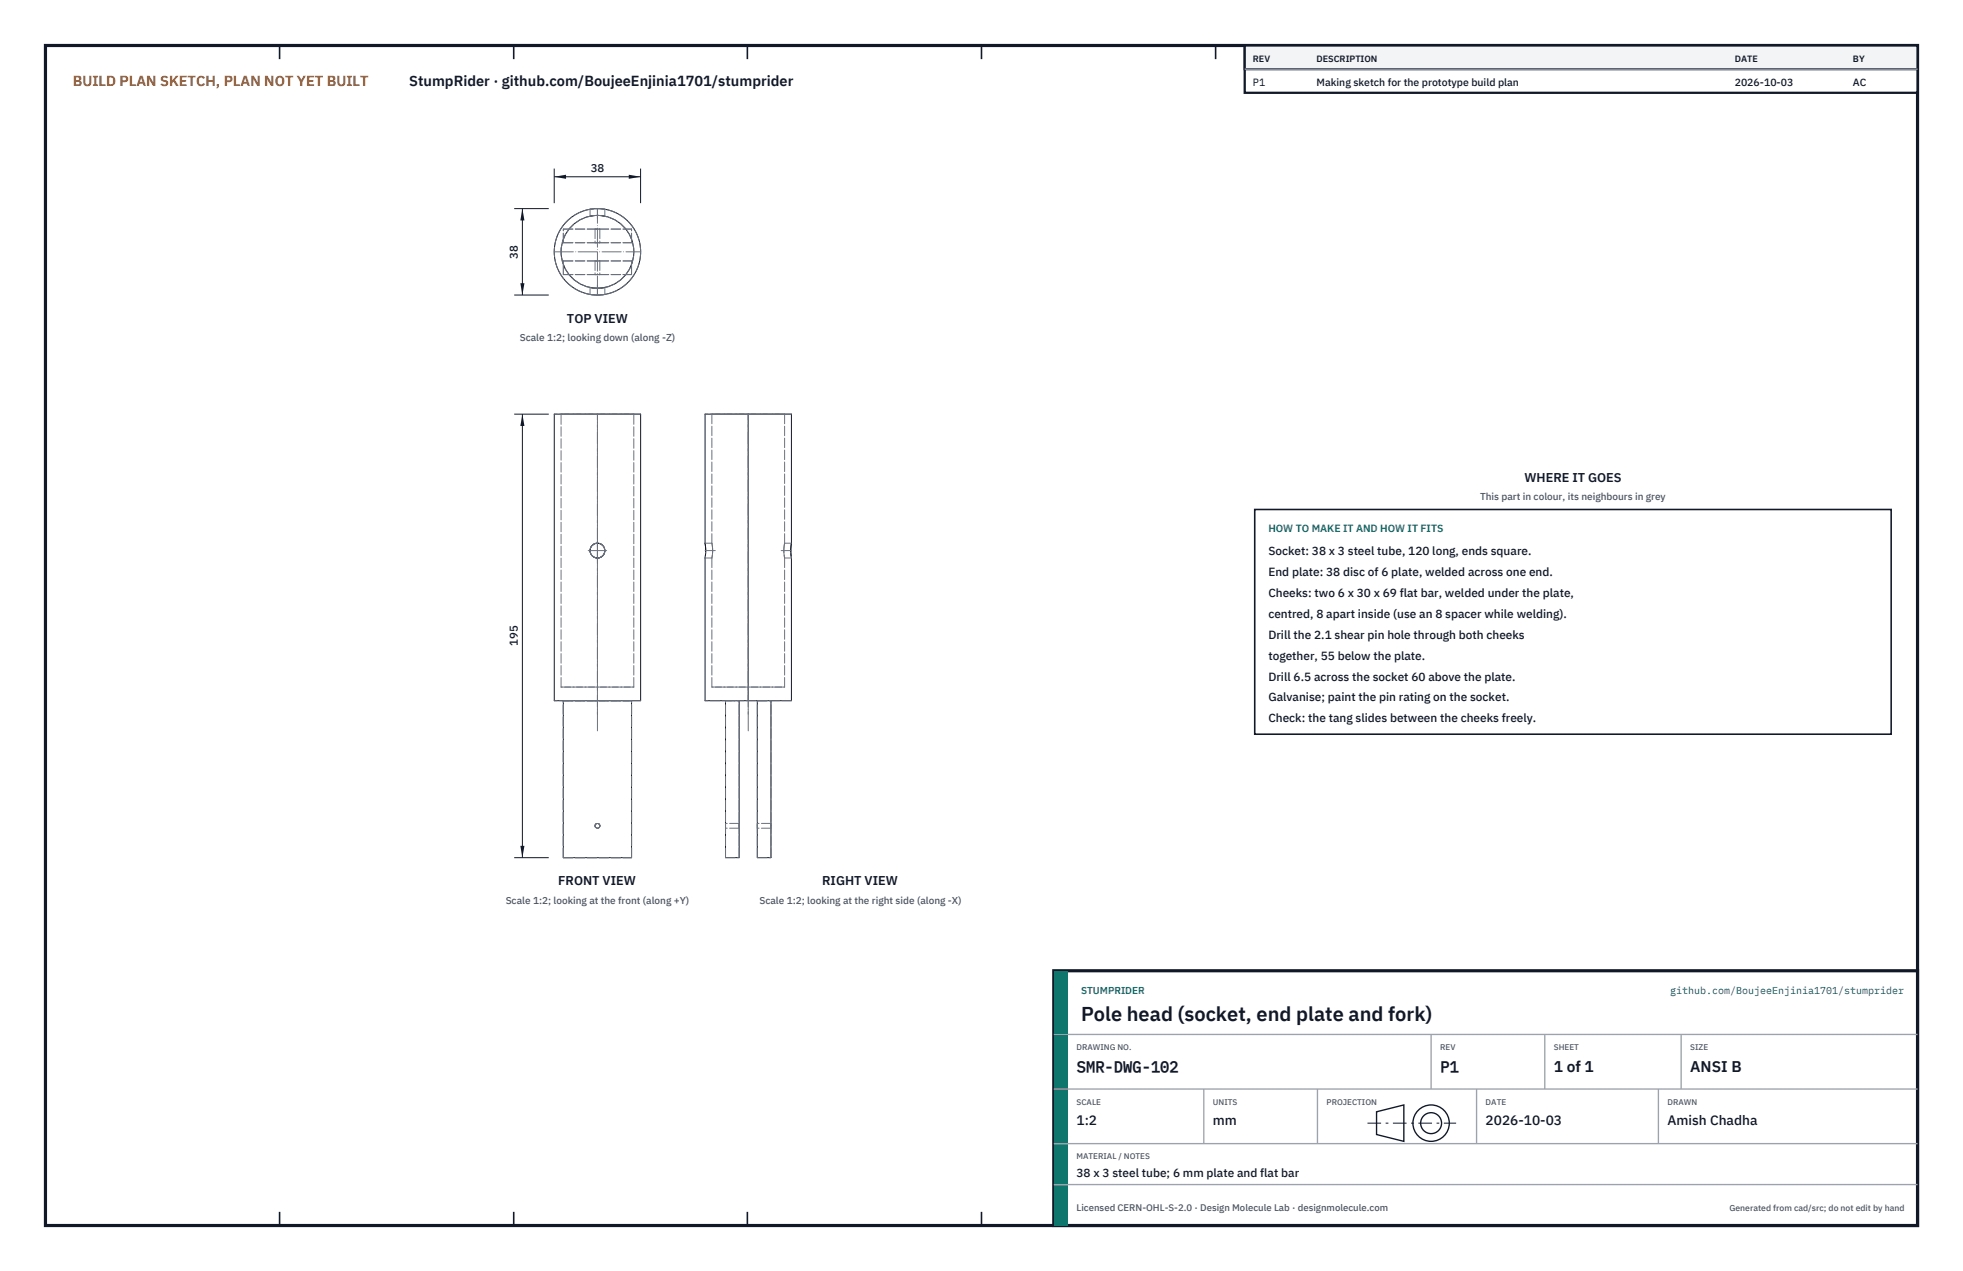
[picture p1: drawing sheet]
<svg xmlns="http://www.w3.org/2000/svg" width="432mm" height="279mm" viewBox="0 0 432 279" stroke-linecap="round" stroke-linejoin="round" font-family="sans-serif">
<defs><g id="words">
<text font-size="4.4" fill="#111827" x="237.8" y="224.4">Pole head (socket, end plate and fork)</text>
<g font-size="3.4" fill="#111827">
<text x="236.8" y="235.6">SMR-DWG-102</text>
<text x="316.8" y="235.6">P1</text>
<text x="341.8" y="235.6">1 of 1</text>
<text x="371.8" y="235.6">ANSI B</text>
</g>
<text font-size="3.2" fill="#b45309" x="16" y="19">BUILD PLAN SKETCH, PLAN NOT YET BUILT</text>
<text font-size="3.2" fill="#111827" x="90" y="19">StumpRider · github.com/BoujeeEnjinia1701/stumprider</text>
<g font-size="3" fill="#111827">
<text x="236.8" y="247.2">1:2</text>
<text x="266.8" y="247.2">mm</text>
<text x="326.8" y="247.2">2026-10-03</text>
<text x="366.8" y="247.2">Amish Chadha</text>
</g>
<g font-size="2.8" fill="#111827">
<text x="124.7" y="70.9">TOP VIEW</text>
<text x="335.3" y="106">WHERE IT GOES</text>
<text x="122.8" y="194.6">FRONT VIEW</text>
<text x="180.9" y="194.6">RIGHT VIEW</text>
</g>
<g font-size="2.6" fill="#111827">
<text x="279" y="122">Socket: 38 x 3 steel tube, 120 long, ends square.</text>
<text x="279" y="126.6">End plate: 38 disc of 6 plate, welded across one end.</text>
<text x="279" y="131.2">Cheeks: two 6 x 30 x 69 flat bar, welded under the plate,</text>
<text x="279" y="135.8">centred, 8 apart inside (use an 8 spacer while welding).</text>
<text x="279" y="140.4">Drill the 2.1 shear pin hole through both cheeks</text>
<text x="279" y="145">together, 55 below the plate.</text>
<text x="279" y="149.6">Drill 6.5 across the socket 60 above the plate.</text>
<text x="279" y="154.2">Galvanise; paint the pin rating on the socket.</text>
<text x="279" y="158.8">Check: the tang slides between the cheeks freely.</text>
<text x="236.8" y="258.8">38 x 3 steel tube; 6 mm plate and flat bar</text>
</g>
<g font-size="2.5" fill="#111827">
<text x="129.9" y="37.9">38</text>
<text x="113.9" y="56.8" transform="rotate(-90 113.9 56.8)">38</text>
<text x="113.9" y="142" transform="rotate(-90 113.9 142)">195</text>
</g>
<g font-size="2.3" fill="#111827">
<text x="275.6" y="18.8">P1</text>
<text x="289.6" y="18.8">Making sketch for the prototype build plan</text>
<text x="381.6" y="18.8">2026-10-03</text>
<text x="407.6" y="18.8">AC</text>
</g>
<text font-size="2.3" fill="#0f766e" x="279" y="117">HOW TO MAKE IT AND HOW IT FITS</text>
<g font-size="2.2" fill="#4b5563">
<text x="114.3" y="75">Scale 1:2; looking down (along -Z)</text>
<text x="325.6" y="110">This part in colour, its neighbours in grey</text>
<text x="111.2" y="198.6">Scale 1:2; looking at the front (along +Y)</text>
<text x="167" y="198.6">Scale 1:2; looking at the right side (along -X)</text>
</g>
<g font-size="2.2" fill="#0f766e">
<text x="237.8" y="218.4">STUMPRIDER</text>
<text x="367.4" y="218.4">github.com/BoujeeEnjinia1701/stumprider</text>
</g>
<text font-size="2.1" fill="#4b5563" x="236.8" y="266.2">Licensed CERN-OHL-S-2.0 · Design Molecule Lab · designmolecule.com</text>
<g font-size="2" fill="#111827">
<text x="275.6" y="13.6">REV</text>
<text x="289.6" y="13.6">DESCRIPTION</text>
<text x="381.6" y="13.6">DATE</text>
<text x="407.6" y="13.6">BY</text>
</g>
<text font-size="1.9" fill="#4b5563" x="380.4" y="266.2">Generated from cad/src; do not edit by hand</text>
<g font-size="1.8" fill="#4b5563">
<text x="236.8" y="230.8">DRAWING NO.</text>
<text x="316.8" y="230.8">REV</text>
<text x="341.8" y="230.8">SHEET</text>
<text x="371.8" y="230.8">SIZE</text>
<text x="236.8" y="242.8">SCALE</text>
<text x="266.8" y="242.8">UNITS</text>
<text x="291.8" y="242.8">PROJECTION</text>
<text x="326.8" y="242.8">DATE</text>
<text x="366.8" y="242.8">DRAWN</text>
<text x="236.8" y="254.8">MATERIAL / NOTES</text>
</g>
</g></defs>
<path d="M10 10h411.8v259.4h-411.8z" fill="none" stroke="#111827" stroke-width=".7" stroke-linecap="butt"/>
<g fill="none" stroke="#111827" stroke-width=".35">
<path d="M61.5 10v3M113 10v3M164.4 10v3M215.9 10v3M267.4 10v3M318.9 10v3M370.3 10v3M61.5 266.4v3M113 266.4v3M164.4 266.4v3M215.9 266.4v3M267.4 266.4v3"/>
<path d="M318.9 266.4v3M370.3 266.4v3"/>
</g>
<g fill="none" stroke="#111727" stroke-width=".22">
<path d="M132.8 47.5h.2l-1.5-.1-1.7 .1h.3M130.1 63.2h-.3l1.7 .2 1.5-.2h-.2M121.9 91h19v63h-19zM164.6 91v63M132.5 119.8a1.63 1.63 0 0 0-1.9-.2 1.63 1.63 0 0 0-.8 1.8M155.1 119.4l.1 1.6-.1 1.7v31.3h19v-31.3l-.2-1.7 .2-1.6M155.1 119.4l.1 2M155.1 119.4v-28.4h19v28.4M174.1 119.4l-.1 2M130.3 122.2h.1M130.4 122.3h.1M130.5 122.4h.1"/>
<path d="M130.6 122.5l1.1 .1M131.8 122.6h-.1M132.3 122.4l-.5 .2M133 121a1.63 1.63 0 0 1-.7 1.4M155.2 121.6v.7M174 121.6v.7M123.9 154v34.5h15v-34.5M159.6 154v34.5h3v-34.5M166.6 154v34.5h3v-34.5"/>
<circle cx="131.4" cy="55.4" r="8"/>
<circle cx="131.4" cy="55.4" r="9.5"/>
<circle cx="131.4" cy="121" r="1.62"/>
<circle cx="131.4" cy="181.5" r=".53"/>
</g>
<g fill="none" stroke="#6a7180" stroke-width=".22" stroke-dasharray="2.1 .5">
<path d="M123.9 57.4h15M123.9 53.4v-3M123.9 50.4h15M123.9 53.4h15M129.8 46l1.7-.1 1.5 .1M129.8 46v1.5M130.1 47.5l1.4-.1 1.3 .1M130.9 53.4h1M130.9 50.4h1M130.9 57.4h1M130.9 50.4v3M130.9 57.4v3"/>
<path d="M131.9 53.4h-1M131.9 50.4v3M131.9 50.4h-1M131.9 57.4h-1M131.9 57.4v3M133 46l-1.5-.1-1.7 .1M133 46v1.5M138.9 53.4v-3M123.9 60.4v-3M123.9 60.4h15M129.8 64.7l1.7 .2 1.5-.2M129.8 63.2v1.5"/>
<path d="M130.1 63.2l1.4 .2 1.3-.2M130.9 60.4h1M131.9 60.4h-1M133 64.7l-1.5 .2-1.7-.2M133 63.2v1.5M138.9 60.4v-3M123.4 91h16M139.4 91h-16M140.9 91h-19M156.6 91h8M164.6 91h8M172.6 91h-16"/>
<path d="M174.1 91h-19M156.6 119.4a8 8 0 0 1 0 3.3M156.6 119.4v-28.4M156.6 119.4h-1.5M172.6 119.4a8 8 0 0 0 0 3.3M172.6 119.4v-28.4M174.1 119.4h-1.5M129.8 121.2h.1M129.8 121.3h.1M129.8 121.4l.5 .8M130.3 122.2l.1 .1M130.4 122.3l.1 .1"/>
<path d="M130.6 122.4v.1M131.5 122.7h.1M131.6 122.7h.1M131.7 122.6h.1M131.8 122.6h.1M132.2 122.5h.1M132.3 122.4h.1M133 121.2v-.1M133 121a1.62 1.62 0 0 0-2.3-1.4 1.62 1.62 0 0 0-.3 2.7 1.62 1.62 0 0 0 2.6-1v-.3M133 121l-.1-.6-.4-.6M155.2 122.3l-.1 .4M155.2 121.4v.2"/>
<path d="M156.6 122.7l.2-1.7M156.6 122.7h-1.5M156.8 121l-.2-1.6M172.4 121l.2-1.6M172.6 122.7l-.2-1.7M174 121.4v.2M174 122.3l.1 .4M174.1 122.7h-1.5M123.4 151h16M123.4 151v-60M123.9 154h15M139.4 151v-60"/>
<path d="M139.4 151h-16M140.9 154h-19M156.6 151h8M156.6 151v-28.3M159.6 154h3M164.6 151h8M166.6 154h3M172.6 151h-16M172.6 151v-28.3M174.1 154h-19M123.9 188.5h15M123.9 188.5v-34.5"/>
<path d="M138.9 188.5v-34.5M159.6 181.5v-.5M159.6 181v1.1M159.6 182.1v-.6M159.6 188.5h3M159.6 188.5v-34.5M162.6 188.5v-34.5M162.6 181.5v-.5M162.6 181v1.1M162.6 182.1v-.6M162.6 181h-3M162.6 182.1h-3"/>
<path d="M166.6 188.5h3M166.6 188.5v-34.5M166.6 181.5v-.5M166.6 181v1.1M166.6 182.1v-.6M169.6 181.5v-.5M169.6 181v1.1M169.6 182.1v-.6M169.6 188.5v-34.5M169.6 181h-3M169.6 182.1h-3"/>
<circle cx="131.4" cy="55.4" r="8"/>
<circle cx="131.4" cy="55.4" r="9.5"/>
<circle cx="131.4" cy="181.5" r=".53"/>
</g>
<path d="M121.9 55.4h19M131.4 45.9v2.2M131.4 64.9v-19M131.4 62.6v2.3M129.4 121h4M131.4 123.1v-4.1M157.3 121h-2.2M174.1 121h-2.3M131.4 157v-66M164.6 157v-66M131.4 160.7v-69.7M164.6 160.7v-69.7" fill="none" stroke="#6a7180" stroke-width=".22" stroke-dasharray="4.2 .5 0 .5"/>
<path d="M121.9 37.1v7.6M121.9 38.9h19M140.9 37.1v7.6" fill="none" stroke="#111827" stroke-width=".22"/>
<path d="M121.9 38.9l2.6-.5v.9zM138.3 38.4v.9l2.6-.4z" fill="#111827"/>
<path d="M113.1 45.9h7.6M114.9 45.9v19M113.1 64.9h7.6" fill="none" stroke="#111827" stroke-width=".22"/>
<path d="M114.9 45.9l-.4 2.6h.9zM114.5 62.3h.9l-.5 2.6z" fill="#111827"/>
<path d="M113.1 91h7.6M114.9 91v97.5M113.1 188.5h7.6" fill="none" stroke="#111827" stroke-width=".22"/>
<path d="M114.9 91l-.4 2.6h.9zM114.5 185.9h.9l-.5 2.6z" fill="#111827"/>
<path d="M276 112h140v49.4h-140z" fill="#fff" stroke="#111827" stroke-width=".35"/>
<path d="M273.8 10h148v10.4h-148z" fill="#fff" stroke="#111827" stroke-width=".5"/>
<path d="M273.8 10h148v5.2h-148z" fill="#f3f4f6" stroke="#111827" stroke-width=".5"/>
<path d="M273.8 15.2h148" fill="none" stroke="#9ca3af" stroke-width=".3"/>
<path d="M231.8 213.4h190v56h-190z" fill="#fff" stroke="#111827" stroke-width=".7" stroke-linecap="butt"/>
<path d="M231.8 213.4h3v56h-3z" fill="#0f766e"/>
<path d="M231.8 227.4h190M231.8 239.4h190M264.8 239.4v12M289.8 239.4v12M314.8 227.4v12M324.8 239.4v12M339.8 227.4v12M364.8 239.4v12M369.8 227.4v12M231.8 251.4h190M231.8 260.4h190" fill="none" stroke="#9ca3af" stroke-width=".3"/>
<g fill="none" stroke="#111827" stroke-width=".3">
<path d="M302.8 244.4l6-1.5v8l-6-1.5z"/>
<circle cx="314.8" cy="246.9" r="4"/>
<circle cx="314.8" cy="246.9" r="2.3"/>
</g>
<path d="M300.8 246.9h19.5" fill="none" stroke="#111827" stroke-width=".22" stroke-dasharray="3 1 .6 1" stroke-linecap="butt"/>
<use href="#words"/>
</svg>
